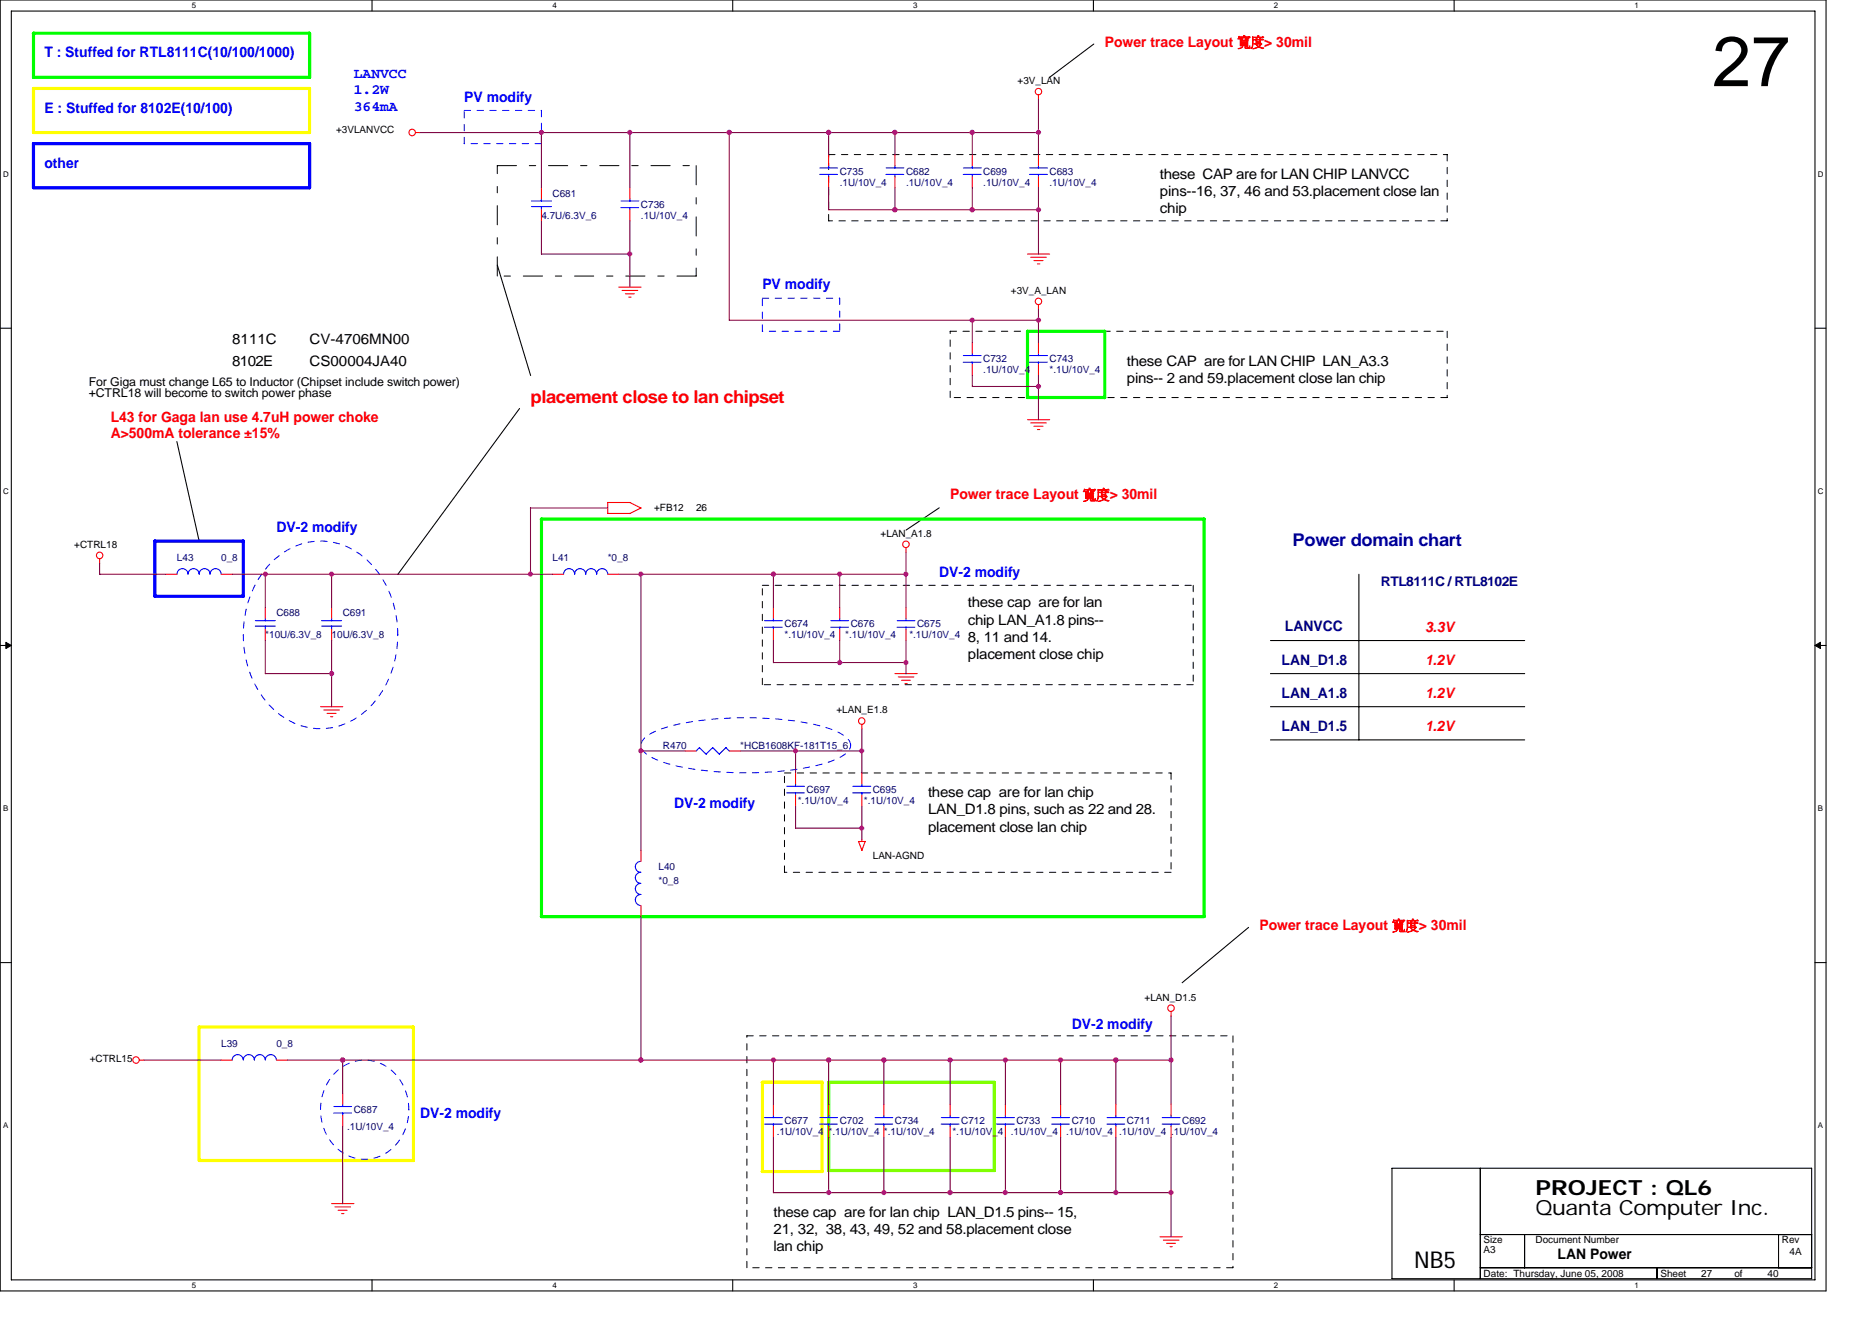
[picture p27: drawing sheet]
<svg xmlns="http://www.w3.org/2000/svg" width="297mm" height="210mm" viewBox="0 0 297 210" stroke-linecap="round" stroke-linejoin="round" font-family="sans-serif">
<defs><g id="words">
<text font-size="11.2" x="271.7" y="13.7">27</text>
<text font-size="3.7" x="224.4" y="201.3">NB5</text>
<g font-size="3.3">
<text x="243.6" y="189.7">PROJECT : QL6</text>
<text x="243.6" y="192.8">Quanta Computer Inc.</text>
</g>
<text font-size="2.8" fill="#f00" x="84.2" y="63.9">placement close to lan chipset</text>
<text font-size="2.8" fill="#0000a0" x="205.1" y="86.7">Power domain chart</text>
<g font-size="2.3" fill="#00f">
<text x="7" y="9.1">T : Stuffed for RTL8111C(10/100/1000)</text>
<text x="7" y="17.9">E : Stuffed for 8102E(10/100)</text>
<text x="56.1" y="12.4">LANVCC</text>
<text x="56.1" y="15">1.2W</text>
<text x="56.1" y="17.5">364mA</text>
<text x="73.7" y="16.2">PV modify</text>
<text x="7" y="26.6">other</text>
<text x="121" y="45.9">PV modify</text>
<text x="43.9" y="84.5">DV-2 modify</text>
<text x="149" y="91.5">DV-2 modify</text>
<text x="107" y="128.3">DV-2 modify</text>
<text x="170" y="163.4">DV-2 modify</text>
<text x="66.7" y="177.4">DV-2 modify</text>
</g>
<g font-size="2.3" fill="#f00">
<text x="175.3" y="7.4">Power trace Layout 寬度&gt; 30mil</text>
<text x="17.6" y="67">L43 for Gaga lan use 4.7uH power choke</text>
<text x="17.6" y="69.6">A&gt;500mA tolerance ±15%</text>
<text x="150.8" y="79.2">Power trace Layout 寬度&gt; 30mil</text>
<text x="226.1" y="100.2">3.3V</text>
<text x="226.1" y="105.5">1.2V</text>
<text x="226.1" y="110.8">1.2V</text>
<text x="226.1" y="116">1.2V</text>
<text x="199.8" y="147.6">Power trace Layout 寬度&gt; 30mil</text>
</g>
<g font-size="2.3">
<text x="184.1" y="28.3">these CAP are for LAN CHIP LANVCC</text>
<text x="184.1" y="31.1">pins--16, 37, 46 and 53.placement close lan</text>
<text x="184.1" y="33.8">chip</text>
<text x="36.8" y="58.1">8102E</text>
<text x="36.8" y="54.6">8111C</text>
<text x="49.1" y="54.6">CV-4706MN00</text>
<text x="49.1" y="58.1">CS00004JA40</text>
<text x="178.8" y="58.1">these CAP are for LAN CHIP LAN_A3.3</text>
<text x="178.8" y="60.9">pins-- 2 and 59.placement close lan chip</text>
<text x="153.6" y="96.4">these cap are for lan</text>
<text x="153.6" y="99.1">chip LAN_A1.8 pins--</text>
<text x="153.6" y="101.9">8, 11 and 14.</text>
<text x="153.6" y="104.7">placement close chip</text>
<text x="147.3" y="126.5">these cap are for lan chip</text>
<text x="147.3" y="129.2">LAN_D1.8 pins, such as 22 and 28.</text>
<text x="147.3" y="132">placement close lan chip</text>
<text x="122.7" y="193.1">these cap are for lan chip LAN_D1.5 pins-- 15,</text>
<text x="122.7" y="195.8">21, 32, 38, 43, 49, 52 and 58.placement close</text>
<text x="122.7" y="198.6">lan chip</text>
<text x="247.2" y="199.8">LAN Power</text>
</g>
<g font-size="2.3" fill="#000080">
<text x="203.9" y="100.1">LANVCC</text>
<text x="203.3" y="105.5">LAN_D1.8</text>
<text x="203.3" y="110.8">LAN_A1.8</text>
<text x="203.3" y="116">LAN_D1.5</text>
</g>
<text font-size="2.1" fill="#000080" x="219.1" y="93.1">RTL8111C / RTL8102E</text>
<g font-size="1.9">
<text x="14.1" y="61.3">For Giga must change L65 to Inductor (Chipset include switch power)</text>
<text x="14.1" y="63.1">+CTRL18 will become to switch power phase</text>
</g>
<g font-size="1.6">
<text x="161.5" y="13.3">+3V_LAN</text>
<text x="53.3" y="21.1">+3VLANVCC</text>
<text x="160.4" y="46.6">+3V_A_LAN</text>
<text x="103.8" y="81.2">+FB12</text>
<text x="110.5" y="81.2">26</text>
<text x="11.8" y="87">+CTRL18</text>
<text x="139.7" y="85.2">+LAN_A1.8</text>
<text x="132.7" y="113.2">+LAN_E1.8</text>
<text x="138.5" y="136.4">LAN-AGND</text>
<text x="181.6" y="158.8">+LAN_D1.5</text>
<text x="14.2" y="168.6">+CTRL15</text>
<text x="235.4" y="197.4">Size</text>
<text x="243.6" y="197.4">Document Number</text>
<text x="282.7" y="197.4">Rev</text>
<text x="235.4" y="198.9">A3</text>
<text x="235.4" y="202.6">Date: Thursday, June 05, 2008</text>
<text x="263.5" y="202.6">Sheet</text>
<text x="269.9" y="202.6">27</text>
<text x="275.2" y="202.6">of</text>
<text x="280.5" y="202.6">40</text>
<text x="284" y="199.1">4A</text>
</g>
<g font-size="1.6" fill="#000080">
<text x="133.2" y="27.7">C735</text>
<text x="133.2" y="29.5">.1U/10V_4</text>
<text x="143.8" y="27.7">C682</text>
<text x="143.8" y="29.5">.1U/10V_4</text>
<text x="156" y="27.7">C699</text>
<text x="156" y="29.5">.1U/10V_4</text>
<text x="166.5" y="27.7">C683</text>
<text x="166.5" y="29.5">.1U/10V_4</text>
<text x="85.9" y="34.7">4.7U/6.3V_6</text>
<text x="87.7" y="31.2">C681</text>
<text x="101.7" y="33">C736</text>
<text x="101.7" y="34.7">.1U/10V_4</text>
<text x="156" y="57.5">C732</text>
<text x="156" y="59.3">.1U/10V_4</text>
<text x="166.5" y="57.5">C743</text>
<text x="166.5" y="59.3">*.1U/10V_4</text>
<text x="28.1" y="89">L43</text>
<text x="35.1" y="89">0_8</text>
<text x="87.7" y="89">L41</text>
<text x="96.4" y="89">*0_8</text>
<text x="42.1" y="101.3">*10U/6.3V_8</text>
<text x="43.9" y="97.8">C688</text>
<text x="52.6" y="101.3">10U/6.3V_8</text>
<text x="54.4" y="97.8">C691</text>
<text x="124.5" y="99.6">C674</text>
<text x="124.5" y="101.3">*.1U/10V_4</text>
<text x="134.1" y="101.3">*.1U/10V_4</text>
<text x="135" y="99.6">C676</text>
<text x="144.3" y="101.3">*.1U/10V_4</text>
<text x="145.5" y="99.6">C675</text>
<text x="105.2" y="118.9">R470</text>
<text x="117.5" y="118.9">*HCB1608KF-181T15_6</text>
<text x="128" y="125.9">C697</text>
<text x="138.5" y="125.9">C695</text>
<text x="126.6" y="127.6">*.1U/10V_4</text>
<text x="137.1" y="127.6">*.1U/10V_4</text>
<text x="104.5" y="138.1">L40</text>
<text x="104.5" y="140.2">*0_8</text>
<text x="35.1" y="166.2">L39</text>
<text x="43.9" y="166.2">0_8</text>
<text x="55.1" y="179.3">.1U/10V_4</text>
<text x="56.1" y="176.7">C687</text>
<text x="124.5" y="178.4">C677</text>
<text x="133.2" y="178.4">C702</text>
<text x="142" y="178.4">C734</text>
<text x="152.5" y="178.4">C712</text>
<text x="161.3" y="178.4">C733</text>
<text x="170" y="178.4">C710</text>
<text x="178.8" y="178.4">C711</text>
<text x="187.6" y="178.4">C692</text>
<text x="123.3" y="180.2">.1U/10V_4</text>
<text x="131.5" y="180.2">*.1U/10V_4 *.1U/10V_4</text>
<text x="151.1" y="180.2">*.1U/10V_4</text>
<text x="160.4" y="180.2">.1U/10V_4</text>
<text x="169.2" y="180.2">.1U/10V_4 .1U/10V_4 .1U/10V_4</text>
</g>
<g font-size="1.3">
<text x="30.4" y="1.3">5</text>
<text x="87.6" y="1.3">4</text>
<text x="144.9" y="1.3">3</text>
<text x="202.1" y="1.3">2</text>
<text x="259.4" y="1.3">1</text>
<text x=".5" y="28">D</text>
<text x="288.4" y="28">D</text>
<text x=".5" y="78.4">C</text>
<text x="288.4" y="78.4">C</text>
<text x=".5" y="128.7">B</text>
<text x="288.4" y="128.7">B</text>
<text x=".5" y="179.1">A</text>
<text x="288.4" y="179.1">A</text>
<text x="30.4" y="204.4">5</text>
<text x="87.6" y="204.4">4</text>
<text x="144.9" y="204.4">3</text>
<text x="202.1" y="204.4">2</text>
<text x="259.4" y="204.4">1</text>
</g>
</g></defs>
<path d="M0 0h289.7v204.9h-289.7zM1.8 1.8h286.2v201.3h-286.2z" fill="none" stroke="#000" stroke-width=".17"/>
<g fill="#fff">
<path d="M30.4 .2h.7v1.4h-.7z"/>
<path d="M30.4 203.3h.7v1.4h-.7z"/>
</g>
<path d="M59 0v1.8M59 203.1v1.8" fill="none" stroke="#000" stroke-width=".17"/>
<g fill="#fff">
<path d="M87.6 .2h.7v1.4h-.7z"/>
<path d="M87.6 203.3h.7v1.4h-.7z"/>
</g>
<path d="M116.3 0v1.8M116.3 203.1v1.8" fill="none" stroke="#000" stroke-width=".17"/>
<g fill="#fff">
<path d="M144.9 .2h.7v1.4h-.7z"/>
<path d="M144.9 203.3h.7v1.4h-.7z"/>
</g>
<path d="M173.5 0v1.8M173.5 203.1v1.8" fill="none" stroke="#000" stroke-width=".17"/>
<g fill="#fff">
<path d="M202.1 .2h.7v1.4h-.7z"/>
<path d="M202.1 203.3h.7v1.4h-.7z"/>
</g>
<path d="M230.7 0v1.8M230.7 203.1v1.8" fill="none" stroke="#000" stroke-width=".17"/>
<g fill="#fff">
<path d="M259.4 .2h.6v1.4h-.6z"/>
<path d="M259.4 203.3h.6v1.4h-.6z"/>
<path d="M.5 26.9h.9v1.4h-.9z"/>
<path d="M288.4 26.9h.9v1.4h-.9z"/>
<path d="M.5 77.3h.9v1.4h-.9z"/>
<path d="M288.4 77.3h.9v1.4h-.9z"/>
</g>
<path d="M0 52.1h1.8M288 52.1h1.7" fill="none" stroke="#000" stroke-width=".17"/>
<g fill="#fff">
<path d="M.5 127.6h.8v1.4h-.8z"/>
<path d="M288.4 127.6h.9v1.4h-.9z"/>
</g>
<path d="M0 102.4h1.8M288 102.4h1.7" fill="none" stroke="#000" stroke-width=".17"/>
<path d="M.9 101.9l.9 .5-.9 .5zM288 102.4l.9-.5v1z" fill="#000" stroke="#000" stroke-width=".16"/>
<g fill="#fff">
<path d="M.5 177.9h.8v1.4h-.8z"/>
<path d="M288.4 177.9h.9v1.4h-.9z"/>
</g>
<g fill="none" stroke="#000" stroke-width=".17">
<path d="M173.6 7l-7.1 5.3M78.9 42.1l5.3 17.5M28.1 70.1l3.5 15.8M82.4 64.8l-19.3 26.3M149 80.6l-5.2 3.5M215.6 91.1v26.4M201.6 101.7h40.3M201.6 106.9h40.3M201.6 112.2h40.3M201.6 117.4h40.3M0 152.8h1.8M198.1 147.2l-10.5 8.8"/>
<path d="M288 152.8h1.7M220.9 185.4h66.6v17.5h-66.6zM234.9 195.9h52.6M234.9 185.4v17.5M241.9 195.9v5.3M282.2 195.9v5.3M234.9 201.2h52.6M262.9 201.2v1.7"/>
</g>
<g fill="none" stroke="#000" stroke-width=".16" stroke-dasharray="1 1 1 1 1 1 1 1">
<path d="M131.5 24.5h98.1M131.5 35.1v-10.6M229.6 24.5v10.6M229.6 35.1h-98.1M150.8 52.6h78.8M229.6 52.6v10.5M150.8 63.1v-10.5M229.6 63.1h-78.8M121 92.9h68.3M189.3 92.9v15.8M121 108.7v-15.8M189.3 108.7h-68.3"/>
<path d="M124.5 122.7h61.3M124.5 138.5v-15.8M185.8 122.7v15.8M185.8 138.5h-61.3M118.5 164.4h77.1M195.6 164.4v36.8M118.5 201.2v-36.8M195.6 201.2h-77.1"/>
</g>
<path d="M5.3 5.3h43.8v7h-43.8zM163 52.6h12.3v10.5h-12.3zM85.9 82.4h105.2v63.1h-105.2z" fill="none" stroke="#0f0" stroke-width=".51"/>
<path d="M5.3 14h43.8v7h-43.8zM31.6 163h34v21.2h-34zM121 171.8h9.4v14.1h-9.4z" fill="none" stroke="#ff0" stroke-width=".51"/>
<path d="M78.9 26.3h31.6M110.5 26.3v17.5M78.9 43.8v-17.5M110.5 43.8h-31.6" fill="none" stroke="#000" stroke-width=".16" stroke-dasharray="3 2 1 2"/>
<path d="M5.3 22.8h43.8v7h-43.8zM24.6 85.9h14v8.7h-14z" fill="none" stroke="#00f" stroke-width=".51"/>
<path d="M131.5 171.8h26.3v14h-26.3z" fill="none" stroke="#80ff00" stroke-width=".51"/>
<path d="M73.7 17.5h12.2M85.9 17.5v5.3M73.7 22.8v-5.3M85.9 22.8h-12.2M121 47.3h12.2M121 52.6v-5.3M133.2 47.3v5.3M133.2 52.6h-12.2M42.6 89.7a10.7 10.7 0 0 1 16.5 0 17.1 17.1 0 0 1 0 22.1 10.7 10.7 0 0 1-16.5 0 17.1 17.1 0 0 1 0-22.1zM102.1 117.3a11.6 11.6 0 0 1 5.8-2.4 55.9 55.9 0 0 1 22.2 .3 10.3 10.3 0 0 1 4.4 2.1 1.36 1.36 0 0 1 0 2 11.7 11.7 0 0 1-5.8 2.4 55.5 55.5 0 0 1-22.1-.3 10.2 10.2 0 0 1-4.5-2.1 1.36 1.36 0 0 1 0-2zM53.3 170.2a6.6 6.6 0 0 1 10.4 1.6 8.4 8.4 0 0 1-2.9 11.5 6.7 6.7 0 0 1-9.3-3.9 8.6 8.6 0 0 1 1.8-9.2z" fill="none" stroke="#00f" stroke-width=".16" stroke-dasharray="1 1 1 1 1 1 1 1"/>
<g fill="none" stroke="#f00" stroke-width=".17">
<path d="M164.8 15.1v.7M65.9 21h.8M85.9 29.8v1.8M85.9 33.3v1.8M99.9 29.8v1.8M99.9 33.3v1.8M131.5 24.5v1.8M131.5 28v1.8M142 24.5v1.8M142 28v1.8M154.3 24.5v1.8M154.3 28v1.8"/>
<path d="M164.8 24.5v1.8M164.8 28v1.8M98.2 45.6h3.5M98.7 46.1h2.5M99.2 46.6h1.4M99.8 47.2h.3M154.3 54.3v1.8M154.3 57.8v1.8M163 40.3h3.6M163.6 40.8h2.4M164.1 41.4h1.4M164.6 41.9h.4"/>
<path d="M164.8 48.4v.7M164.8 54.3v1.8M164.8 57.8v1.8M96.4 79.8h3.6l1.7 .8M96.4 79.7v1.8M163 66.6h3.6M163.6 67.1h2.4M164.1 67.6h1.4M164.6 68.2h.4M15.8 88.7v.7M26.3 91.1h1.8M35.1 91.1h1.7"/>
<path d="M42.1 96.4v1.7M42.1 99.9v1.8M52.6 96.4v1.7M52.6 99.9v1.8M87.7 91.1h1.7M96.4 81.5h3.5M96.4 91.1h1.8M101.7 80.6l-1.8 .9M122.7 96.4v1.7M122.7 99.9v1.8M133.2 96.4v1.7M133.2 99.9v1.8"/>
<path d="M143.8 86.9v.8M143.8 96.4v1.7M143.8 99.9v1.8M50.9 112.2h3.5M51.4 112.7h2.5M51.9 113.2h1.4M52.4 113.7h.4M108.7 119.2h1.8M115.7 119.2h1.8M136.8 115v.7M142 106.9h3.5M142.5 107.4h2.5"/>
<path d="M143 108h1.5M143.6 108.5h.4M101.7 135v1.7M126.2 122.7v1.7M126.2 126.2v1.8M136.8 122.7v1.7M136.8 126.2v1.8M136.8 133.2v.4M137.3 133.6h-1.1l.6 1.4M137.3 133.5l-.5 1.5M101.7 143.7v1.8M22.1 168.3h.8"/>
<path d="M35.1 168.3h1.7M43.9 168.3h1.7M54.4 173.5v1.8M54.4 177v1.8M122.7 175.3v1.7M122.7 178.8v1.7M131.5 175.3v1.7M131.5 178.8v1.7M140.2 175.3v1.7M140.2 178.8v1.7M150.8 175.3v1.7M150.8 178.8v1.7"/>
<path d="M159.5 175.3v1.7M159.5 178.8v1.7M168.3 175.3v1.7M168.3 178.8v1.7M177.1 175.3v1.7M177.1 178.8v1.7M185.8 160.5v.8M185.8 175.3v1.7M185.8 178.8v1.7M52.6 191h3.6M53.1 191.6h2.5M53.7 192.1h1.4"/>
<path d="M54.2 192.6h.4M184.1 196.3h3.5M184.6 196.8h2.5M185.1 197.3h1.4M185.6 197.9h.4"/>
<circle cx="164.8" cy="14.5" r=".51"/>
<circle cx="65.4" cy="21" r=".52"/>
<circle cx="164.8" cy="47.8" r=".51"/>
<circle cx="15.8" cy="88.1" r=".52"/>
<circle cx="143.7" cy="86.4" r=".52"/>
<circle cx="136.7" cy="114.4" r=".52"/>
<circle cx="21.6" cy="168.2" r=".52"/>
<circle cx="185.8" cy="160" r=".52"/>
</g>
<g fill="none" stroke="#00f" stroke-width=".17">
<path d="M84.3 32.8h3.2M84.3 31.9h3.2M85.9 31.6v.3M85.9 32.8v.5M98.5 33h2.8M98.5 31.9h2.9M99.9 31.6v.3M99.9 32.9v.4M130.1 27.7h2.8M130.1 26.6h2.8M131.5 26.3v.4M131.5 27.7v.3"/>
<path d="M140.6 27.7h2.8M140.6 26.6h2.8M142 26.3v.4M142 27.7v.3M152.8 27.7h2.9M152.9 26.6h2.8M154.3 26.3v.4M154.3 27.7v.3M163.4 27.7h2.8M163.4 26.6h2.8M164.8 26.3v.4M164.8 27.7v.3"/>
<path d="M152.8 57.5h2.9M152.9 56.4h2.8M154.3 56.1v.4M154.3 57.5v.3M163.4 57.5h2.8M163.4 56.4h2.8M164.8 56.1v.4M164.8 57.5v.3M28.1 91.1a.88 .88 0 0 1 .9-.8 .88 .88 0 0 1 .8 .8 .88 .88 0 0 1 .9-.8 .88 .88 0 0 1 .9 .8 .87 .87 0 0 1 .9-.8 .87 .87 0 0 1 .8 .8 .88 .88 0 0 1 .9-.8 .88 .88 0 0 1 .9 .8M40.5 98.5h3.2M40.5 99.4h3.2M42.1 98.1v.4"/>
<path d="M42.1 99.4v.5M51 98.5h3.2M51 99.4h3.2M52.6 98.1v.4M52.6 99.4v.5M89.4 91.1a.88 .88 0 0 1 .9-.8 .88 .88 0 0 1 .9 .8 .88 .88 0 0 1 .9-.8 .88 .88 0 0 1 .8 .8 .87 .87 0 0 1 .9-.8 .87 .87 0 0 1 .9 .8 .88 .88 0 0 1 .9-.8 .88 .88 0 0 1 .8 .8M121.3 99.5h2.8M121.3 98.5h2.8M122.7 98.1v.4M122.7 99.5v.4M131.8 99.5h2.8M131.8 98.5h2.9"/>
<path d="M133.2 98.1v.4M133.2 99.5v.4M142.3 99.5h2.9M142.4 98.5h2.8M143.8 98.1v.4M143.8 99.5v.4M110.5 119.2l.5-.6 1.1 1.1M112 119.7l1.1-1.1 1 1.1M115.7 119.2l-.5-.6-1.1 1.1M101.7 136.7a.87 .87 0 0 0-.9 .9 .87 .87 0 0 0 .9 .9 .88 .88 0 0 0-.9 .8 .88 .88 0 0 0 .9 .9 .88 .88 0 0 0-.9 .9 .88 .88 0 0 0 .9 .9 .88 .88 0 0 0-.9 .8 .88 .88 0 0 0 .9 .9M124.8 125.8h2.8M124.8 124.8h2.9"/>
<path d="M126.2 124.4v.4M126.2 125.8v.4M135.3 125.8h2.9M135.3 124.8h2.9M136.8 124.4v.4M136.8 125.8v.4M36.8 168.2a.88 .88 0 0 1 .9-.8 .88 .88 0 0 1 .9 .8 .88 .88 0 0 1 .9-.8 .88 .88 0 0 1 .9 .8 .87 .87 0 0 1 .8-.8 .87 .87 0 0 1 .9 .8 .88 .88 0 0 1 .9-.8 .88 .88 0 0 1 .9 .8M53 176.7h2.8M53 175.6h2.8M54.4 175.3v.3M54.4 176.6v.4M121.3 178.4h2.8"/>
<path d="M121.3 177.4h2.8M122.7 177v.4M122.7 178.4v.4M130.1 178.4h2.8M130.1 177.4h2.8M131.5 177v.4M131.5 178.4v.4M138.8 178.4h2.8M138.9 177.4h2.8M140.2 177v.4M140.2 178.4v.4M149.3 178.4h2.9"/>
<path d="M149.4 177.4h2.8M150.8 177v.4M150.8 178.4v.4M158.1 178.4h2.8M158.1 177.4h2.8M159.5 177v.4M159.5 178.4v.4M166.9 178.4h2.8M166.9 177.4h2.8M168.3 177v.4M168.3 178.4v.4M175.6 178.4h2.9"/>
<path d="M175.7 177.4h2.8M177.1 177v.4M177.1 178.4v.4M184.4 178.4h2.8M184.4 177.4h2.8M185.8 177v.4M185.8 178.4v.4"/>
</g>
<g fill="none" stroke="#800040" stroke-width=".17">
<path d="M164.8 15.8v8.8M66.7 21h98.1M85.9 21v8.8M85.9 35.1v5.2M99.9 21v8.8M99.9 35v10.6M115.7 21v29.8M131.5 29.8v3.5h33.3M131.5 21v3.5M142 21v3.5M142 29.8v3.5M154.3 21v3.5"/>
<path d="M154.3 29.8v3.5M164.8 29.8v10.5M85.9 40.3h14.1M115.7 50.8h49.1M154.3 50.8v3.6M154.3 59.6v1.8M164.8 49.1v5.3M164.8 59.6v7M154.3 61.3h10.5M15.8 91.1h10.5M15.8 89.4v1.7M36.8 91.1h50.9"/>
<path d="M42.1 91.1v5.3M52.6 91.1v5.3M84.2 80.6h12.2M84.2 80.6v10.5M98.2 91.1h45.6M101.7 91.1v43.9M122.7 91.1v5.3M133.2 91.1v5.3M143.8 87.6v8.8M42.1 101.7v5.2M42.1 106.9h10.5M52.6 101.6v10.6"/>
<path d="M101.7 119.2h7M117.5 119.2h19.3M122.7 101.7v3.5h21.1M126.2 119.2v3.5M133.2 101.7v3.5M136.8 115.7v7M143.8 101.7v5.2M126.2 128v3.5l10.6-.1M136.8 128v5.2M101.7 145.5v22.8M22.8 168.3h12.3M45.6 168.3h140.2"/>
<path d="M54.4 168.3v5.2M54.4 178.8v12.3M122.7 168.3v7M131.5 168.3v7M140.2 168.3v7M150.8 168.3v7M159.5 168.3v7M168.3 168.3v7M177.1 168.2v7.1M185.8 161.2v14.1M122.7 180.5v8.8h63.1M131.5 180.5v8.8"/>
<path d="M140.2 180.5v8.8M150.8 180.5v8.8M159.5 180.5v8.8M168.3 180.5v8.8M177.1 180.5v8.8M185.8 180.5v15.8"/>
</g>
<g fill="#f0f" stroke="#f0f" stroke-width=".17">
<circle cx="142" cy="33.3" r=".35"/>
<circle cx="154.3" cy="33.3" r=".34"/>
<circle cx="122.7" cy="91.1" r=".34"/>
<circle cx="136.7" cy="131.4" r=".34"/>
<circle cx="143.7" cy="105.2" r=".34"/>
<circle cx="54.4" cy="168.2" r=".35"/>
<circle cx="85.9" cy="21" r=".34"/>
<circle cx="164.8" cy="50.8" r=".34"/>
<circle cx="154.3" cy="50.8" r=".34"/>
<circle cx="131.5" cy="21" r=".34"/>
<circle cx="101.7" cy="91.1" r=".34"/>
<circle cx="101.7" cy="119.2" r=".34"/>
<circle cx="126.2" cy="119.2" r=".34"/>
<circle cx="133.2" cy="91.1" r=".35"/>
<circle cx="143.7" cy="91.1" r=".34"/>
<circle cx="142" cy="21" r=".35"/>
<circle cx="115.7" cy="21" r=".35"/>
<circle cx="154.3" cy="21" r=".34"/>
<circle cx="136.7" cy="119.2" r=".34"/>
<circle cx="164.8" cy="21" r=".34"/>
<circle cx="52.6" cy="91.1" r=".34"/>
<circle cx="42.1" cy="91.1" r=".34"/>
<circle cx="52.6" cy="106.9" r=".34"/>
<circle cx="84.2" cy="91.1" r=".34"/>
<circle cx="101.7" cy="168.2" r=".34"/>
<circle cx="133.2" cy="105.2" r=".35"/>
<circle cx="150.8" cy="189.3" r=".35"/>
<circle cx="164.8" cy="61.3" r=".34"/>
<circle cx="99.9" cy="40.3" r=".34"/>
<circle cx="185.8" cy="189.3" r=".35"/>
<circle cx="177" cy="168.2" r=".35"/>
<circle cx="131.5" cy="189.3" r=".34"/>
<circle cx="164.8" cy="33.3" r=".34"/>
<circle cx="185.8" cy="168.2" r=".35"/>
<circle cx="177" cy="189.3" r=".35"/>
<circle cx="140.2" cy="189.3" r=".34"/>
<circle cx="159.5" cy="189.3" r=".35"/>
<circle cx="168.3" cy="189.3" r=".35"/>
<circle cx="168.3" cy="168.2" r=".35"/>
<circle cx="150.8" cy="168.2" r=".35"/>
<circle cx="159.5" cy="168.2" r=".35"/>
<circle cx="131.5" cy="168.2" r=".34"/>
<circle cx="140.2" cy="168.2" r=".34"/>
<circle cx="122.7" cy="168.2" r=".34"/>
<circle cx="99.9" cy="21" r=".34"/>
</g>
<use href="#words"/>
</svg>
